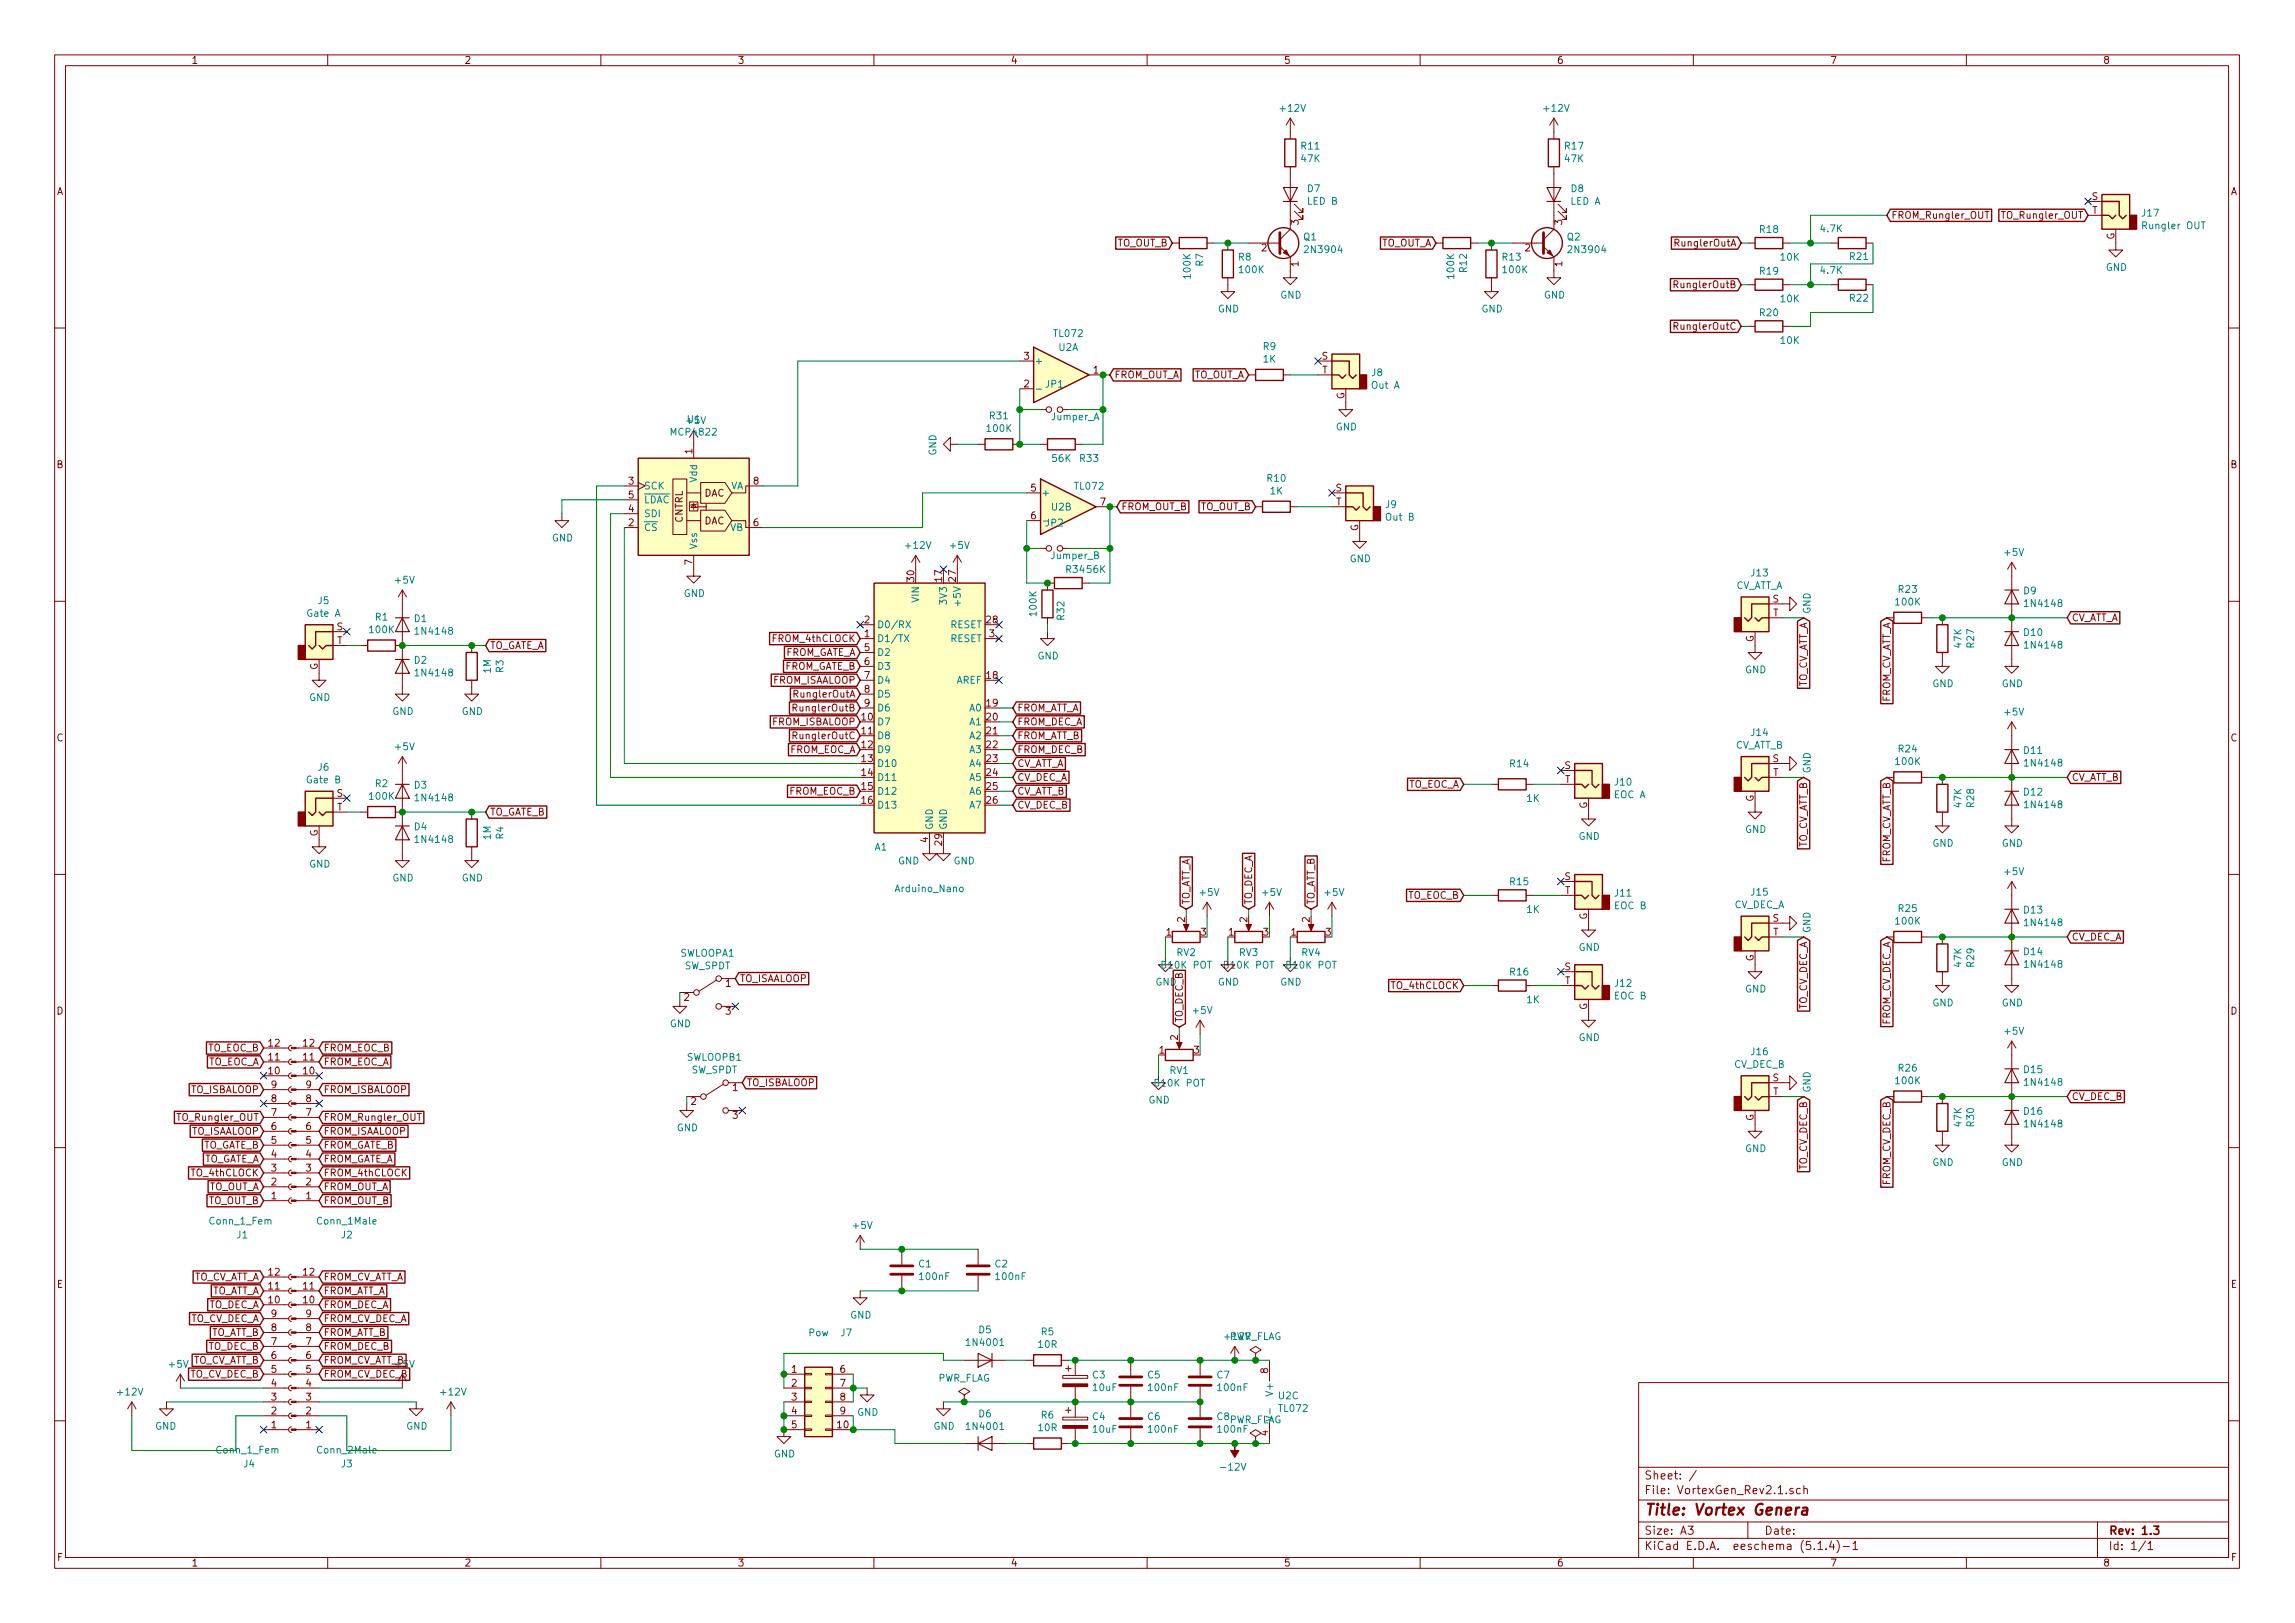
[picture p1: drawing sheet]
<svg xmlns="http://www.w3.org/2000/svg" width="420mm" height="297mm" viewBox="0 0 420 297" stroke-linecap="round" stroke-linejoin="round" font-family="sans-serif">
<defs><g id="words">
<text font-size="2.8" fill="#840000" x="301" y="277.3">Title: Vortex Genera</text>
<g font-size="2.1" fill="#840000">
<text x="301" y="273.5">File: VortexGen_Rev2.1.sch</text>
<text x="301" y="270.8">Sheet: /</text>
<text x="301" y="280.9">Size: A3</text>
<text x="323" y="280.9">Date:</text>
<text x="386" y="280.9">Rev: 1.3</text>
<text x="301" y="283.7">KiCad E.D.A. eeschema (5.1.4)-1</text>
<text x="386" y="283.7">Id: 1/1</text>
</g>
<g font-size="1.8" fill="#840000">
<text x="35" y="11.7">1</text>
<text x="85" y="11.7">2</text>
<text x="135" y="11.7">3</text>
<text x="185" y="11.7">4</text>
<text x="235" y="11.7">5</text>
<text x="285" y="11.7">6</text>
<text x="335" y="11.7">7</text>
<text x="385" y="11.7">8</text>
<text x="10.4" y="35.7">A</text>
<text x="408.4" y="35.7">A</text>
<text x="237.7" y="41.2" transform="rotate(-90 237.7 41.2)">3</text>
<text x="286" y="41.2" transform="rotate(-90 286 41.2)">3</text>
<text x="346.2" y="40">FROM_Rungler_OUT</text>
<text x="366.6" y="40">TO_Rungler_OUT</text>
<text x="383" y="36.6">S</text>
<text x="383" y="39.2">T</text>
<text x="204.4" y="45.1">TO_OUT_B</text>
<text x="231" y="46">2</text>
<text x="252.7" y="45.1">TO_OUT_A</text>
<text x="279.2" y="46">2</text>
<text x="307" y="45.1">RunglerOutA</text>
<text x="387.1" y="43.9" transform="rotate(-90 387.1 43.9)">G</text>
<text x="237.7" y="48.8" transform="rotate(-90 237.7 48.8)">1</text>
<text x="286" y="48.8" transform="rotate(-90 286 48.8)">1</text>
<text x="307" y="52.7">RunglerOutB</text>
<text x="187.5" y="65.8">3</text>
<text x="242" y="65.8">S</text>
<text x="307" y="60.4">RunglerOutC</text>
<text x="187.5" y="70.9">2</text>
<text x="200.2" y="68.4">1</text>
<text x="204" y="69.3">FROM_OUT_A</text>
<text x="218.4" y="69.3">TO_OUT_A</text>
<text x="242" y="68.4">T</text>
<text x="246.1" y="73.1" transform="rotate(-90 246.1 73.1)">G</text>
<text x="126.7" y="83.1" transform="rotate(-90 126.7 83.1)">1</text>
<text x="10.4" y="85.7">B</text>
<text x="115.1" y="88.7">3</text>
<text x="137.9" y="88.7">8</text>
<text x="188.7" y="90">5</text>
<text x="244.5" y="90">S</text>
<text x="408.4" y="85.7">B</text>
<text x="115.1" y="93.8">4</text>
<text x="115.1" y="91.2">5</text>
<text x="125" y="95.7" transform="rotate(-90 125 95.7)">CNTRL</text>
<text x="128.9" y="96">DAC</text>
<text x="128.9" y="90.9">DAC</text>
<text x="188.7" y="95">6</text>
<text x="201.4" y="92.5">7</text>
<text x="205.3" y="93.4">FROM_OUT_B</text>
<text x="219.7" y="93.4">TO_OUT_B</text>
<text x="244.6" y="92.5">T</text>
<text x="115.1" y="96.3">2</text>
<text x="137.9" y="96.3">6</text>
<text x="248.7" y="97.2" transform="rotate(-90 248.7 97.2)">G</text>
<text x="126.7" y="103.4" transform="rotate(-90 126.7 103.4)">7</text>
<text x="167.4" y="106.4" transform="rotate(-90 167.4 106.4)">30</text>
<text x="172.5" y="106.4" transform="rotate(-90 172.5 106.4)">17</text>
<text x="175" y="106.4" transform="rotate(-90 175 106.4)">27</text>
<text x="324.5" y="110.3">S</text>
<text x="324.6" y="112.8">T</text>
<text x="379.2" y="113.7">CV_ATT_A</text>
<text x="61.6" y="115.4">S</text>
<text x="61.7" y="117.9">T</text>
<text x="89.7" y="118.8">TO_GATE_A</text>
<text x="141.6" y="117.5">FROM_4thCLOCK</text>
<text x="158.3" y="116.6">1</text>
<text x="158.3" y="114.1">2</text>
<text x="158.3" y="119.2">5</text>
<text x="180.6" y="114.1">28</text>
<text x="181.1" y="116.6">3</text>
<text x="321.1" y="117.6" transform="rotate(-90 321.1 117.6)">G</text>
<text x="58.2" y="122.6" transform="rotate(-90 58.2 122.6)">G</text>
<text x="141.3" y="125.1">FROM_ISAALOOP</text>
<text x="143.3" y="120.1">FROM_GATE_A</text>
<text x="143.3" y="122.6">FROM_GATE_B</text>
<text x="158.3" y="121.7">6</text>
<text x="158.3" y="124.2">7</text>
<text x="180.6" y="124.2">18</text>
<text x="145.7" y="127.7">RunglerOutA</text>
<text x="145.7" y="130.2">RunglerOutB</text>
<text x="157.8" y="131.9">10</text>
<text x="158.3" y="126.8">8</text>
<text x="158.3" y="129.3">9</text>
<text x="180.6" y="129.3">19</text>
<text x="180.6" y="131.9">20</text>
<text x="186.2" y="130.2">FROM_ATT_A</text>
<text x="330.8" y="126.4" transform="rotate(-90 330.8 126.4)">TO_CV_ATT_A</text>
<text x="346.1" y="129.2" transform="rotate(-90 346.1 129.2)">FROM_CV_ATT_A</text>
<text x="10.4" y="135.7">C</text>
<text x="141.3" y="132.8">FROM_ISBALOOP</text>
<text x="144.4" y="137.8">FROM_EOC_A</text>
<text x="145.7" y="135.3">RunglerOutC</text>
<text x="157.8" y="134.4">11</text>
<text x="157.8" y="136.9">12</text>
<text x="180.6" y="134.4">21</text>
<text x="180.6" y="136.9">22</text>
<text x="186.2" y="135.3">FROM_ATT_B</text>
<text x="186.2" y="132.8">FROM_DEC_A</text>
<text x="186.2" y="137.8">FROM_DEC_B</text>
<text x="408.4" y="135.7">C</text>
<text x="157.8" y="139.5">13</text>
<text x="157.8" y="142">14</text>
<text x="180.6" y="139.5">23</text>
<text x="180.6" y="142">24</text>
<text x="186.2" y="140.4">CV_ATT_A</text>
<text x="186.2" y="142.9">CV_DEC_A</text>
<text x="286.4" y="140.8">S</text>
<text x="286.5" y="143.3">T</text>
<text x="324.5" y="139.5">S</text>
<text x="324.6" y="142">T</text>
<text x="379.2" y="142.9">CV_ATT_B</text>
<text x="61.6" y="145.8">S</text>
<text x="61.7" y="148.4">T</text>
<text x="89.7" y="149.3">TO_GATE_B</text>
<text x="144.4" y="145.5">FROM_EOC_B</text>
<text x="157.8" y="144.6">15</text>
<text x="157.8" y="147.1">16</text>
<text x="180.6" y="144.6">25</text>
<text x="180.6" y="147.1">26</text>
<text x="186.2" y="145.5">CV_ATT_B</text>
<text x="186.2" y="148">CV_DEC_B</text>
<text x="257.7" y="144.2">TO_EOC_A</text>
<text x="290.6" y="148" transform="rotate(-90 290.6 148)">G</text>
<text x="321.1" y="146.8" transform="rotate(-90 321.1 146.8)">G</text>
<text x="58.2" y="153.1" transform="rotate(-90 58.2 153.1)">G</text>
<text x="169.9" y="154.2" transform="rotate(-90 169.9 154.2)">4</text>
<text x="172.5" y="154.7" transform="rotate(-90 172.5 154.7)">29</text>
<text x="330.8" y="155.6" transform="rotate(-90 330.8 155.6)">TO_CV_ATT_B</text>
<text x="286.4" y="161.1">S</text>
<text x="346.1" y="158.4" transform="rotate(-90 346.1 158.4)">FROM_CV_ATT_B</text>
<text x="217.8" y="165.6" transform="rotate(-90 217.8 165.6)">TO_ATT_A</text>
<text x="229.2" y="165.6" transform="rotate(-90 229.2 165.6)">TO_DEC_A</text>
<text x="240.7" y="165.6" transform="rotate(-90 240.7 165.6)">TO_ATT_B</text>
<text x="257.7" y="164.5">TO_EOC_B</text>
<text x="286.5" y="163.6">T</text>
<text x="213.5" y="171.2">1</text>
<text x="216.9" y="168.8" transform="rotate(-90 216.9 168.8)">2</text>
<text x="219.9" y="171.2">3</text>
<text x="224.9" y="171.2">1</text>
<text x="228.3" y="168.8" transform="rotate(-90 228.3 168.8)">2</text>
<text x="231.3" y="171.2">3</text>
<text x="236.4" y="171.2">1</text>
<text x="239.8" y="168.8" transform="rotate(-90 239.8 168.8)">2</text>
<text x="242.7" y="171.2">3</text>
<text x="290.6" y="168.4" transform="rotate(-90 290.6 168.4)">G</text>
<text x="324.5" y="168.7">S</text>
<text x="324.6" y="171.2">T</text>
<text x="379.2" y="172.1">CV_DEC_A</text>
<text x="135.4" y="179.7">TO_ISAALOOP</text>
<text x="286.4" y="177.6">S</text>
<text x="321.1" y="176" transform="rotate(-90 321.1 176)">G</text>
<text x="10.4" y="185.7">D</text>
<text x="125.2" y="183.2">2</text>
<text x="132.9" y="180.6">1</text>
<text x="132.9" y="185.7">3</text>
<text x="254.8" y="181">TO_4thCLOCK</text>
<text x="286.5" y="180.1">T</text>
<text x="290.6" y="184.9" transform="rotate(-90 290.6 184.9)">G</text>
<text x="330.8" y="185.2" transform="rotate(-90 330.8 185.2)">TO_CV_DEC_A</text>
<text x="408.4" y="185.7">D</text>
<text x="49.2" y="191.6">12</text>
<text x="55.5" y="191.6">12</text>
<text x="215.6" y="190.4" transform="rotate(-90 215.6 190.4)">2</text>
<text x="216.5" y="187.2" transform="rotate(-90 216.5 187.2)">TO_DEC_B</text>
<text x="346.1" y="187.9" transform="rotate(-90 346.1 187.9)">FROM_CV_DEC_A</text>
<text x="37.9" y="195">TO_EOC_A</text>
<text x="37.9" y="192.4">TO_EOC_B</text>
<text x="49.2" y="196.6">10</text>
<text x="49.2" y="194.1">11</text>
<text x="55.5" y="196.6">10</text>
<text x="55.5" y="194.1">11</text>
<text x="59.2" y="192.4">FROM_EOC_B</text>
<text x="59.2" y="195">FROM_EOC_A</text>
<text x="212.2" y="192.8">1</text>
<text x="218.6" y="192.8">3</text>
<text x="324.5" y="197.9">S</text>
<text x="34.8" y="200.1">TO_ISBALOOP</text>
<text x="49.7" y="201.7">8</text>
<text x="49.7" y="199.2">9</text>
<text x="56" y="201.7">8</text>
<text x="56" y="199.2">9</text>
<text x="59.2" y="200.1">FROM_ISBALOOP</text>
<text x="126.5" y="202.2">2</text>
<text x="134.1" y="199.7">1</text>
<text x="136.7" y="198.8">TO_ISBALOOP</text>
<text x="324.6" y="200.4">T</text>
<text x="379.2" y="201.3">CV_DEC_B</text>
<text x="32.6" y="205.1">TO_Rungler_OUT</text>
<text x="34.8" y="207.7">TO_ISAALOOP</text>
<text x="49.7" y="209.3">5</text>
<text x="49.7" y="206.8">6</text>
<text x="49.7" y="204.3">7</text>
<text x="56" y="209.3">5</text>
<text x="56" y="206.8">6</text>
<text x="56" y="204.3">7</text>
<text x="59.2" y="207.7">FROM_ISAALOOP</text>
<text x="59.2" y="205.1">FROM_Rungler_OUT</text>
<text x="134.1" y="204.8">3</text>
<text x="321.1" y="205.2" transform="rotate(-90 321.1 205.2)">G</text>
<text x="35.1" y="215.3">TO_4thCLOCK</text>
<text x="36.9" y="210.2">TO_GATE_B</text>
<text x="36.9" y="212.8">TO_GATE_A</text>
<text x="49.7" y="214.4">3</text>
<text x="49.7" y="211.9">4</text>
<text x="56" y="214.4">3</text>
<text x="56" y="211.9">4</text>
<text x="59.2" y="212.8">FROM_GATE_A</text>
<text x="59.2" y="210.2">FROM_GATE_B</text>
<text x="59.2" y="215.3">FROM_4thCLOCK</text>
<text x="330.8" y="214.4" transform="rotate(-90 330.8 214.4)">TO_CV_DEC_B</text>
<text x="38" y="217.8">TO_OUT_A</text>
<text x="38" y="220.4">TO_OUT_B</text>
<text x="49.7" y="219.5">1</text>
<text x="49.7" y="217">2</text>
<text x="56" y="219.5">1</text>
<text x="56" y="217">2</text>
<text x="59.2" y="220.4">FROM_OUT_B</text>
<text x="59.2" y="217.8">FROM_OUT_A</text>
<text x="346.1" y="217.1" transform="rotate(-90 346.1 217.1)">FROM_CV_DEC_B</text>
<text x="49.2" y="233.5">12</text>
<text x="55.5" y="233.5">12</text>
<text x="10.4" y="235.7">E</text>
<text x="34.9" y="234.4">TO_CV_ATT_A</text>
<text x="38" y="239.4">TO_DEC_A</text>
<text x="38.3" y="236.9">TO_ATT_A</text>
<text x="49.2" y="238.5">10</text>
<text x="49.2" y="236">11</text>
<text x="55.5" y="238.5">10</text>
<text x="55.5" y="236">11</text>
<text x="59.2" y="236.9">FROM_ATT_A</text>
<text x="59.2" y="239.4">FROM_DEC_A</text>
<text x="59.2" y="234.4">FROM_CV_ATT_A</text>
<text x="408.4" y="235.7">E</text>
<text x="34.6" y="242">TO_CV_DEC_A</text>
<text x="38.3" y="244.5">TO_ATT_B</text>
<text x="49.7" y="243.6">8</text>
<text x="49.7" y="241.1">9</text>
<text x="56" y="243.6">8</text>
<text x="56" y="241.1">9</text>
<text x="59.2" y="242">FROM_CV_DEC_A</text>
<text x="59.2" y="244.5">FROM_ATT_B</text>
<text x="34.9" y="249.6">TO_CV_ATT_B</text>
<text x="38" y="247.1">TO_DEC_B</text>
<text x="49.7" y="251.2">5</text>
<text x="49.7" y="248.7">6</text>
<text x="49.7" y="246.2">7</text>
<text x="56" y="251.2">5</text>
<text x="56" y="248.7">6</text>
<text x="56" y="246.2">7</text>
<text x="59.2" y="249.6">FROM_CV_ATT_B</text>
<text x="59.2" y="247.1">FROM_DEC_B</text>
<text x="144.9" y="251.2">1</text>
<text x="153.8" y="251.2">6</text>
<text x="232.2" y="251.3" transform="rotate(-90 232.2 251.3)">8</text>
<text x="34.6" y="252.1">TO_CV_DEC_B</text>
<text x="49.7" y="256.3">3</text>
<text x="49.7" y="253.8">4</text>
<text x="56" y="256.3">3</text>
<text x="56" y="253.8">4</text>
<text x="59.2" y="252.1">FROM_CV_DEC_B</text>
<text x="144.9" y="253.8">2</text>
<text x="144.9" y="256.3">3</text>
<text x="153.8" y="253.8">7</text>
<text x="153.8" y="256.3">8</text>
<text x="49.7" y="261.4">1</text>
<text x="49.7" y="258.9">2</text>
<text x="56" y="261.4">1</text>
<text x="56" y="258.9">2</text>
<text x="144.9" y="258.9">4</text>
<text x="144.9" y="261.4">5</text>
<text x="153.3" y="261.4">10</text>
<text x="153.8" y="258.9">9</text>
<text x="232.2" y="262.8" transform="rotate(-90 232.2 262.8)">4</text>
<text x="10.5" y="285.7">F</text>
<text x="35" y="286.7">1</text>
<text x="85" y="286.7">2</text>
<text x="135" y="286.7">3</text>
<text x="185" y="286.7">4</text>
<text x="235" y="286.7">5</text>
<text x="285" y="286.7">6</text>
<text x="335" y="286.7">7</text>
<text x="385" y="286.7">8</text>
<text x="408.5" y="285.7">F</text>
</g>
<g font-size="1.8" fill="#008484">
<text x="234.5" y="20.5">+12V</text>
<text x="282.8" y="20.5">+12V</text>
<text x="238.3" y="27.4">R11</text>
<text x="238.3" y="29.7">47K</text>
<text x="286.5" y="27.4">R17</text>
<text x="286.5" y="29.7">47K</text>
<text x="239.4" y="35.2">D7</text>
<text x="287.7" y="35.2">D8</text>
<text x="239.5" y="37.5">LED B</text>
<text x="287.6" y="37.5">LED A</text>
<text x="392.2" y="39.6">J17</text>
<text x="392.5" y="41.9">Rungler OUT</text>
<text x="226.8" y="47.7">R8</text>
<text x="238.7" y="44">Q1</text>
<text x="239.2" y="46.3">2N3904</text>
<text x="275.1" y="47.7">R13</text>
<text x="286.9" y="44">Q2</text>
<text x="287.4" y="46.3">2N3904</text>
<text x="322.2" y="42.6">R18</text>
<text x="326" y="47.7">10K</text>
<text x="333.4" y="42.5">4.7K</text>
<text x="338.7" y="47.6">R21</text>
<text x="218" y="50.9" transform="rotate(-90 218 50.9)">100K</text>
<text x="220.3" y="48.7" transform="rotate(-90 220.3 48.7)">R7</text>
<text x="227" y="50">100K</text>
<text x="266.2" y="50.9" transform="rotate(-90 266.2 50.9)">100K</text>
<text x="268.6" y="49.8" transform="rotate(-90 268.6 49.8)">R12</text>
<text x="275.2" y="50">100K</text>
<text x="322.2" y="50.3">R19</text>
<text x="333.4" y="50.1">4.7K</text>
<text x="385.5" y="49.6">GND</text>
<text x="223" y="57.2">GND</text>
<text x="234.4" y="54.6">GND</text>
<text x="271.2" y="57.2">GND</text>
<text x="282.7" y="54.6">GND</text>
<text x="322.2" y="57.9">R20</text>
<text x="326" y="55.3">10K</text>
<text x="338.7" y="55.2">R22</text>
<text x="193" y="61.7">TL072</text>
<text x="193.8" y="64.2">U2A</text>
<text x="231.3" y="64">R9</text>
<text x="326" y="63">10K</text>
<text x="189.4" y="66.7">+</text>
<text x="191.5" y="71">JP1</text>
<text x="231.3" y="66.4">1K</text>
<text x="251.2" y="68.8">J8</text>
<text x="251.2" y="71.2">Out A</text>
<text x="125.9" y="77.4">U1</text>
<text x="181.3" y="76.7">R31</text>
<text x="192.5" y="76.9">Jumper_A</text>
<text x="123.1" y="79.7">MCP4822</text>
<text x="171.4" y="83.4" transform="rotate(-90 171.4 83.4)">GND</text>
<text x="180.8" y="79.1">100K</text>
<text x="244.6" y="78.8">GND</text>
<text x="117.9" y="89.6">SCK</text>
<text x="127.6" y="88.2" transform="rotate(-90 127.6 88.2)">Vdd</text>
<text x="133.7" y="89.6">VA</text>
<text x="192.7" y="84.5">56K</text>
<text x="196.8" y="89.6">TL072</text>
<text x="197.8" y="84.5">R33</text>
<text x="232.1" y="88.2">R10</text>
<text x="117.9" y="94.7">SDI</text>
<text x="117.9" y="92.1">LDAC</text>
<text x="190.6" y="90.8">+</text>
<text x="190.6" y="95.9">-JP2</text>
<text x="192.6" y="93.4">U2B</text>
<text x="232.6" y="90.5">1K</text>
<text x="253.7" y="93">J9</text>
<text x="253.9" y="95.3">Out B</text>
<text x="101" y="99.1">GND</text>
<text x="117.9" y="97.2">CS</text>
<text x="127.6" y="100.6" transform="rotate(-90 127.6 100.6)">Vss</text>
<text x="133.7" y="97.2">VB</text>
<text x="165.9" y="100.5">+12V</text>
<text x="174" y="100.5">+5V</text>
<text x="367.1" y="101.7">+5V</text>
<text x="72.4" y="106.8">+5V</text>
<text x="192.5" y="102.3">Jumper_B</text>
<text x="195.2" y="104.9">R34</text>
<text x="199" y="104.9">56K</text>
<text x="247.1" y="102.9">GND</text>
<text x="317.6" y="107.8">CV_ATT_A</text>
<text x="320.6" y="105.5">J13</text>
<text x="56.4" y="112.9">Gate A</text>
<text x="58.3" y="110.6">J5</text>
<text x="68.7" y="113.6">R1</text>
<text x="75.9" y="113.9">D1</text>
<text x="125.2" y="109.3">GND</text>
<text x="168.3" y="110.2" transform="rotate(-90 168.3 110.2)">VIN</text>
<text x="173.4" y="110.4" transform="rotate(-90 173.4 110.4)">3V3</text>
<text x="175.9" y="110.4" transform="rotate(-90 175.9 110.4)">+5V</text>
<text x="189.8" y="112.6" transform="rotate(-90 189.8 112.6)">100K</text>
<text x="194.9" y="113.4" transform="rotate(-90 194.9 113.4)">R32</text>
<text x="331.5" y="112.4" transform="rotate(-90 331.5 112.4)">GND</text>
<text x="347.1" y="110.8">100K</text>
<text x="347.6" y="108.5">R23</text>
<text x="370.5" y="108.8">D9</text>
<text x="371" y="111.1">1N4148</text>
<text x="67.7" y="115.9">100K</text>
<text x="76.3" y="116.2">1N4148</text>
<text x="160.5" y="117.5">D1/TX</text>
<text x="160.5" y="115">D0/RX</text>
<text x="173.9" y="115">RESET</text>
<text x="173.9" y="117.5">RESET</text>
<text x="359.1" y="118.5" transform="rotate(-90 359.1 118.5)">47K</text>
<text x="361.4" y="118.5" transform="rotate(-90 361.4 118.5)">R27</text>
<text x="370.6" y="116.4">D10</text>
<text x="371" y="118.7">1N4148</text>
<text x="75.9" y="121.5">D2</text>
<text x="76.3" y="123.8">1N4148</text>
<text x="89.9" y="123.2" transform="rotate(-90 89.9 123.2)">1M</text>
<text x="92.2" y="123.1" transform="rotate(-90 92.2 123.1)">R3</text>
<text x="160.5" y="120.1">D2</text>
<text x="160.5" y="122.6">D3</text>
<text x="160.5" y="125.1">D4</text>
<text x="175" y="125.1">AREF</text>
<text x="189.9" y="120.7">GND</text>
<text x="319.5" y="123.2">GND</text>
<text x="353.8" y="125.8">GND</text>
<text x="366.5" y="125.8">GND</text>
<text x="56.6" y="128.3">GND</text>
<text x="71.8" y="130.8">GND</text>
<text x="84.5" y="130.8">GND</text>
<text x="160.5" y="127.7">D5</text>
<text x="160.5" y="130.2">D6</text>
<text x="177.6" y="130.2">A0</text>
<text x="367.1" y="130.9">+5V</text>
<text x="72.4" y="137.3">+5V</text>
<text x="160.5" y="132.8">D7</text>
<text x="160.5" y="135.3">D8</text>
<text x="160.5" y="137.8">D9</text>
<text x="177.6" y="132.8">A1</text>
<text x="177.6" y="135.3">A2</text>
<text x="177.6" y="137.8">A3</text>
<text x="317.6" y="137">CV_ATT_B</text>
<text x="320.6" y="134.7">J14</text>
<text x="347.6" y="137.7">R24</text>
<text x="370.6" y="138">D11</text>
<text x="56.4" y="143.4">Gate B</text>
<text x="58.3" y="141.1">J6</text>
<text x="160.5" y="140.4">D10</text>
<text x="160.5" y="142.9">D11</text>
<text x="177.6" y="140.4">A4</text>
<text x="177.6" y="142.9">A5</text>
<text x="276.5" y="140.4">R14</text>
<text x="295.7" y="143.8">J10</text>
<text x="331.5" y="141.6" transform="rotate(-90 331.5 141.6)">GND</text>
<text x="347.1" y="140">100K</text>
<text x="371" y="140.3">1N4148</text>
<text x="67.7" y="146.4">100K</text>
<text x="68.7" y="144.1">R2</text>
<text x="75.9" y="144.3">D3</text>
<text x="76.3" y="146.6">1N4148</text>
<text x="160.5" y="145.5">D12</text>
<text x="160.5" y="148">D13</text>
<text x="177.6" y="145.5">A6</text>
<text x="177.6" y="148">A7</text>
<text x="279.6" y="146.8">1K</text>
<text x="295.6" y="146.1">EOC A</text>
<text x="359.1" y="147.7" transform="rotate(-90 359.1 147.7)">47K</text>
<text x="361.4" y="147.7" transform="rotate(-90 361.4 147.7)">R28</text>
<text x="370.6" y="145.6">D12</text>
<text x="371" y="147.9">1N4148</text>
<text x="75.9" y="152">D4</text>
<text x="76.3" y="154.3">1N4148</text>
<text x="89.9" y="153.7" transform="rotate(-90 89.9 153.7)">1M</text>
<text x="92.2" y="153.6" transform="rotate(-90 92.2 153.6)">R4</text>
<text x="160.2" y="155.7">A1</text>
<text x="170.8" y="151.9" transform="rotate(-90 170.8 151.9)">GND</text>
<text x="173.4" y="151.9" transform="rotate(-90 173.4 151.9)">GND</text>
<text x="289" y="153.7">GND</text>
<text x="319.5" y="152.4">GND</text>
<text x="353.8" y="155">GND</text>
<text x="366.5" y="155">GND</text>
<text x="56.6" y="158.8">GND</text>
<text x="71.8" y="161.3">GND</text>
<text x="84.5" y="161.3">GND</text>
<text x="164.4" y="158.2">GND</text>
<text x="174.6" y="158.2">GND</text>
<text x="367.1" y="160.2">+5V</text>
<text x="164.1" y="163.3">Arduino_Nano</text>
<text x="219.8" y="164">+5V</text>
<text x="231.2" y="164">+5V</text>
<text x="242.6" y="164">+5V</text>
<text x="276.5" y="162">R15</text>
<text x="279.6" y="167.1">1K</text>
<text x="295.7" y="164.1">J11</text>
<text x="295.7" y="166.4">EOC B</text>
<text x="317.4" y="166.2">CV_DEC_A</text>
<text x="320.6" y="163.9">J15</text>
<text x="347.6" y="166.9">R25</text>
<text x="370.6" y="167.2">D13</text>
<text x="331.5" y="170.8" transform="rotate(-90 331.5 170.8)">GND</text>
<text x="347.1" y="169.2">100K</text>
<text x="371" y="169.5">1N4148</text>
<text x="124.5" y="175.1">SWLOOPA1</text>
<text x="125.3" y="177.4">SW_SPDT</text>
<text x="212.9" y="177.3">B10K POT</text>
<text x="215.5" y="175">RV2</text>
<text x="224.3" y="177.3">B10K POT</text>
<text x="226.9" y="175">RV3</text>
<text x="235.7" y="177.3">B10K POT</text>
<text x="238.3" y="175">RV4</text>
<text x="276.5" y="178.5">R16</text>
<text x="289" y="174">GND</text>
<text x="359.1" y="176.9" transform="rotate(-90 359.1 176.9)">47K</text>
<text x="361.4" y="176.9" transform="rotate(-90 361.4 176.9)">R29</text>
<text x="370.6" y="174.8">D14</text>
<text x="371" y="177.1">1N4148</text>
<text x="211.5" y="180.4">GND</text>
<text x="218.5" y="185.6">+5V</text>
<text x="223" y="180.4">GND</text>
<text x="234.4" y="180.4">GND</text>
<text x="279.6" y="183.6">1K</text>
<text x="295.7" y="180.6">J12</text>
<text x="295.7" y="182.9">EOC B</text>
<text x="319.5" y="181.6">GND</text>
<text x="353.8" y="184.2">GND</text>
<text x="366.5" y="184.2">GND</text>
<text x="122.6" y="188">GND</text>
<text x="289" y="190.5">GND</text>
<text x="367.1" y="189.4">+5V</text>
<text x="125.8" y="194.1">SWLOOPB1</text>
<text x="126.5" y="196.5">SW_SPDT</text>
<text x="214.2" y="196.6">RV1</text>
<text x="317.4" y="195.4">CV_DEC_B</text>
<text x="320.6" y="193.1">J16</text>
<text x="347.6" y="196.1">R26</text>
<text x="370.6" y="196.4">D15</text>
<text x="210.3" y="202">GND</text>
<text x="211.6" y="198.9">B10K POT</text>
<text x="331.5" y="200" transform="rotate(-90 331.5 200)">GND</text>
<text x="347.1" y="198.4">100K</text>
<text x="371" y="198.7">1N4148</text>
<text x="123.9" y="207">GND</text>
<text x="359.1" y="206.1" transform="rotate(-90 359.1 206.1)">47K</text>
<text x="361.4" y="206.1" transform="rotate(-90 361.4 206.1)">R30</text>
<text x="370.6" y="204">D16</text>
<text x="371" y="206.3">1N4148</text>
<text x="319.5" y="210.9">GND</text>
<text x="353.8" y="213.4">GND</text>
<text x="366.5" y="213.4">GND</text>
<text x="38.5" y="224.1">Conn_1_Fem</text>
<text x="43.4" y="226.7">J1</text>
<text x="58.3" y="224.1">Conn_1Male</text>
<text x="62.5" y="226.7">J2</text>
<text x="156.3" y="224.9">+5V</text>
<text x="168.2" y="232">C1</text>
<text x="182.2" y="232">C2</text>
<text x="168.5" y="234.3">100nF</text>
<text x="182.4" y="234.3">100nF</text>
<text x="148.1" y="244.6">Pow</text>
<text x="154" y="244.6">J7</text>
<text x="155.7" y="241.3">GND</text>
<text x="179.2" y="244">D5</text>
<text x="190.7" y="244.4">R5</text>
<text x="224.4" y="245.2">+12V</text>
<text x="224.9" y="245.2">PWR_FLAG</text>
<text x="31" y="250.3">+5V</text>
<text x="72.4" y="250.3">+5V</text>
<text x="177.2" y="246.3">1N4001</text>
<text x="190.1" y="246.7">10R</text>
<text x="21.7" y="255.4">+12V</text>
<text x="80.8" y="255.4">+12V</text>
<text x="171.6" y="252.9">PWR_FLAG</text>
<text x="200.1" y="252.3">C3</text>
<text x="200.2" y="254.6">10uF</text>
<text x="210.1" y="252.3">C5</text>
<text x="210.4" y="254.6">100nF</text>
<text x="222.8" y="252.3">C7</text>
<text x="223.1" y="254.6">100nF</text>
<text x="233" y="255.1" transform="rotate(-90 233 255.1)">V+</text>
<text x="234.1" y="256.1">U2C</text>
<text x="28.4" y="261.7">GND</text>
<text x="74.4" y="261.7">GND</text>
<text x="156.9" y="259.1">GND</text>
<text x="170.9" y="261.7">GND</text>
<text x="177.2" y="261.7">1N4001</text>
<text x="179.2" y="259.4">D6</text>
<text x="190.1" y="261.9">10R</text>
<text x="190.7" y="259.6">R6</text>
<text x="200.1" y="259.9">C4</text>
<text x="200.2" y="262.2">10uF</text>
<text x="210.1" y="259.9">C6</text>
<text x="210.4" y="262.2">100nF</text>
<text x="222.8" y="259.9">C8</text>
<text x="223.1" y="262.2">100nF</text>
<text x="224.9" y="260.5">PWR_FLAG</text>
<text x="233" y="260.3" transform="rotate(-90 233 260.3)">V-</text>
<text x="234.2" y="258.4">TL072</text>
<text x="39.8" y="266">Conn_1_Fem</text>
<text x="44.7" y="268.6">J4</text>
<text x="58.3" y="266">Conn_2Male</text>
<text x="62.5" y="268.6">J3</text>
<text x="141.7" y="266.7">GND</text>
<text x="223.8" y="269.1">-12V</text>
</g>
</g></defs>
<g fill="none" stroke="#840000" stroke-width=".18">
<path d="M10 10h400v277h-400zM12 12h396v273.1h-396zM60 10v2M110 10v2M160 10v2M210 10v2M260 10v2M310 10v2M360 10v2M236.2 30.5v11.4l-1.9 2M236.2 21.6v3.8M236.2 21.6l-.7 1.3"/>
<path d="M236.2 21.6l.8 1.3M237 38.6l1.5 1.6v-.8v.8h-.8M237 37.4l1.5 1.5v-.8v.8h-.8M284.5 21.6v3.8M284.5 30.5v11.4l-1.9 2M284.5 21.6l-.8 1.3M284.5 21.6l.7 1.3M285.2 38.6l1.6 1.6v-.8v.8h-.8M285.2 37.4l1.6 1.5v-.8v.8h-.8M363.4 38.7h.7M382.3 36.9h2.5M382.3 39.4h2.5"/>
<path d="M214.6 44.5h1.3M221 44.5h1.2M224.8 50.8v2.6h1.3l-1.3 1.2-1.3-1.2h1.3M224.8 44.5v1.3M228.6 44.5h5.7M234.3 45.1l1.9 1.9v3.8h1.3l-1.3 1.3-1.3-1.3h1.3M262.9 44.5h1.3M269.2 44.5h1.3M273 50.8v2.6h1.3l-1.3 1.2-1.2-1.2h1.2M273 44.5v1.3M276.9 44.5h5.7M282.6 45.1l1.9 1.9v3.8h1.2l-1.2 1.3-1.3-1.3h1.3"/>
<path d="M306.5 59.7l.6-.1v-.5l-.6-.1v1.3M306.5 52.1l.6-.1v-.5l-.6-.1v1.3M320 59.7h1.3M320 52.1h1.3M320 44.5h1.3M326.4 59.7h1.3M326.4 52.1h1.3M326.4 44.5h1.3M335.3 52.1h1.2M335.3 44.5h1.2M341.6 52.1h1.3M341.6 44.5h1.3"/>
<path d="M387.3 41.9v3.9h1.3l-1.3 1.2-1.2-1.2h1.2M10 60h2M127 78.8v5.1M186.7 66.1h2.5M186.7 71.2h2.5M190.5 75h1M194.6 75h1M199.4 68.6h2.5M228.6 68.6h1.3M234.9 68.6h1.3M241.3 66.1h2.5M241.3 68.6h2.5"/>
<path d="M246.4 71.2v3.8h1.2l-1.2 1.2-1.3-1.2h1.3M408 60h2M102.9 94v1.3h1.2l-1.2 1.3-1.3-1.3h1.3M114.3 96.6h2.5M114.3 88.9h2.5M114.3 94h2.5M114.3 91.5h2.5M116.8 88.3l1.3 .6-1.3 .7M123.2 87.7h2.5v10.1h-2.5zM125.7 90.2h2.6M125.7 95.3h2.6M126.2 91.9h1.6v1.6h-1.6z"/>
<path d="M127 92.4l.5 .5h-1zM127 92.1v1.2M127.5 92.2l-.1 .2h-.8l-.1 .1M128.3 93.4h4.4l1.3 1.9-1.3 1.9h-4.4zM128.3 88.3h4.4l1.3 1.9-1.3 1.9h-4.4zM129.3 92.2v.5h-1.5M129.3 92.6v.8M134 95.3h2.5v1.3h3.2M139.7 88.9h-3.2v1.3h-2.5M174 81.3v-1.3l-1.3 1.3 1.3 1.3v-1.3h1.3M179.1 81.3h1.2M185.4 81.3h1.3"/>
<path d="M188 90.2h2.5M188 95.3h2.5M190.5 81.3h1.3M196.8 81.3h1.3M200.7 92.7h2.5M229.9 92.7h1.2M236.2 92.7h1.3M243.8 90.2h2.6M243.8 92.7h2.6M248.9 95.3v3.8h1.3l-1.3 1.3-1.3-1.3h1.3M10 110h2M61 118.1h2.5"/>
<path d="M61 115.6h2.5M66 118.1h1.3M72.4 118.1h1.3M73.7 108v19h1.2l-1.2 1.3-1.3-1.3h1.3M73.7 108l-.8 1.3M73.7 108l.7 1.3M86.4 118.1v1.3M127 101.6v3.8h1.3l-1.3 1.3-1.3-1.3h1.3M157.5 116.9h2.5M157.5 114.3h2.5M157.5 119.4h2.5M167.6 101.6l-.7 1.3"/>
<path d="M167.6 101.6v2.6M167.6 101.6l.8 1.3M175.3 101.6l-.8 1.3M175.3 101.6v2.6M175.3 101.6l.7 1.3M180.3 116.9h2.6M190.5 100.4h1M191.8 115.6v1.3h1.2l-1.2 1.2-1.3-1.2h1.3M191.8 113.1v1.2M193 106.7h-1.2v1.3M194.6 100.4h1M198.1 106.7h1.3"/>
<path d="M321.3 115.6v3.8h1.3l-1.3 1.3-1.3-1.3h1.3M323.8 110.5h3.9v-1.2l1.2 1.2-1.2 1.3v-1.3M323.8 113.1h2.6M345.4 113.1h1.3M351.8 113.1h1.3M355.6 119.4v2.6h1.3l-1.3 1.2-1.3-1.2h1.3M355.6 113.1v1.2M368.3 102.9v19.1h1.3l-1.3 1.2-1.3-1.2h1.3M368.3 102.9l-.8 1.3M368.3 102.9l.8 1.3M408 110h2M58.4 120.7v3.8h1.3l-1.3 1.3-1.3-1.3h1.3"/>
<path d="M73.7 138.5v19h1.2l-1.2 1.3-1.3-1.3h1.3M73.7 138.5l-.8 1.2M73.7 138.5l.7 1.2M86.4 124.5v2.5h1.2l-1.2 1.3-1.3-1.3h1.3M145.2 134.6l.6-.1v-.4l-.6-.2v1.3M145.2 129.5l.6-.1v-.4l-.6-.1v1.2M157.5 122h2.5M157.5 124.5h2.5M157.5 127h2.5M157.5 129.6h2.5M323.8 139.7h3.9v-1.2l1.2 1.2-1.2 1.3v-1.3M368.3 132.1v19.1h1.3l-1.3 1.2-1.3-1.2h1.3"/>
<path d="M368.3 132.1l-.8 1.3M368.3 132.1l.8 1.3M58.4 151.2v3.8h1.3l-1.3 1.2-1.3-1.2h1.3M61 148.6h2.5M61 146.1h2.5M66 148.6h1.3M72.4 148.6h1.3M86.4 155v2.5h1.2l-1.2 1.3-1.3-1.3h1.3M86.4 148.6v1.3M170.2 152.4v3.8h1.2l-1.2 1.3-1.3-1.3h1.3M172.7 155v1.2h1.3l-1.3 1.3-1.3-1.3h1.3M273 143.5h1.3"/>
<path d="M279.4 143.5h1.3M285.7 141h2.6M285.7 143.5h2.6M290.8 146.1v3.8h1.3l-1.3 1.3-1.2-1.3h1.2M321.3 144.8v3.8h1.3l-1.3 1.3-1.3-1.3h1.3M323.8 142.3h2.6M345.4 142.3h1.3M351.8 142.3h1.3M355.6 148.6v2.6h1.3l-1.3 1.2-1.3-1.2h1.3M355.6 142.3v1.2M10 160h2M131.2 179.4l-3.2 2"/>
<path d="M132.1 179.1h2.5M213.4 175.3v1.3h1.2l-1.2 1.2-1.3-1.2h1.3M217.2 168.9v1.1M221 165.1l-.8 1.3M221 165.1v2.6M221 165.1l.7 1.3M224.8 175.3v1.3h1.3l-1.3 1.2-1.3-1.2h1.3M228.6 168.9v1.1M232.4 165.1v2.6M232.4 165.1l-.8 1.3M232.4 165.1l.8 1.3M236.2 175.3v1.3h1.3l-1.3 1.2-1.3-1.2h1.3"/>
<path d="M240 168.9v1.1M243.8 165.1l-.7 1.3M243.8 165.1v2.6M243.8 165.1l.8 1.3M273 163.9h1.3M279.4 163.9h1.3M285.7 161.3h2.6M285.7 163.9h2.6M285.7 177.8h2.6M290.8 166.4v3.8h1.3l-1.3 1.3-1.2-1.3h1.2M321.3 174v3.8h1.3l-1.3 1.3-1.3-1.3h1.3M323.8 168.9h3.9v-1.2l1.2 1.2-1.2 1.3v-1.3"/>
<path d="M323.8 171.5h2.6M345.4 171.5h1.3M351.8 171.5h1.3M355.6 177.8v2.6h1.3l-1.3 1.2-1.3-1.2h1.3M355.6 171.5v1.3M368.3 161.3v19.1h1.3l-1.3 1.2-1.3-1.2h1.3M368.3 161.3l-.8 1.3M368.3 161.3l.8 1.3M408 160h2M48.3 191.8h4.5M48.3 194.3h4.5M48.3 196.9h4.5"/>
<path d="M48.3 199.4h4.5M53.3 191.3l-.3 .1-.2 .3 .1 .4 .4 .2M53.3 193.8l-.3 .1-.2 .4 .1 .4 .4 .2M53.3 196.4l-.3 .1-.2 .3 .1 .4 .4 .2M53.3 198.9l-.3 .1-.2 .4 .1 .3 .4 .2M54.2 191.8h4.2M54.2 194.3h4.2M54.2 196.9h4.2M54.2 199.4h4.2M124.5 182.9v1.3h1.2l-1.2 1.3-1.3-1.3h1.3M124.5 181.6h2.5M132.1 184.2h2.5"/>
<path d="M132.5 198.4l-3.2 2M133.3 198.2h2.6M212.1 196.9v1.3h1.3l-1.3 1.2-1.3-1.2h1.3M215.9 190.5v1.1M219.7 186.7l-.8 1.3M219.7 186.7v2.6M219.7 186.7l.8 1.3M273 180.4h1.3M279.4 180.4h1.3M285.7 180.4h2.6M290.8 182.9v3.8h1.3l-1.3 1.3-1.2-1.3h1.2M323.8 198.2h3.9v-1.3l1.2 1.3-1.2 1.2v-1.2"/>
<path d="M368.3 190.5v19.1h1.3l-1.3 1.3-1.3-1.3h1.3M368.3 190.5l-.8 1.3M368.3 190.5l.8 1.3M10 210h2M48.3 202h4.5M48.3 204.5h4.5M48.3 207h4.5M48.3 209.6h4.5M48.3 212.1h4.5M48.3 214.7h4.5M48.3 217.2h4.5M48.3 219.7h4.5"/>
<path d="M53.3 201.5l-.3 .1-.2 .3 .1 .4 .4 .2M53.3 204l-.3 .1-.2 .3 .1 .4 .4 .2M53.3 206.5l-.3 .1-.2 .4 .1 .4 .4 .2M53.3 209.1l-.3 .1-.2 .3 .1 .4 .4 .2M53.3 211.6l-.3 .1-.2 .4 .1 .3 .4 .2M53.3 214.2l-.3 .1-.2 .3 .1 .4 .4 .2M53.3 216.7l-.3 .1-.2 .3 .1 .4 .4 .2M53.3 219.2l-.3 .1-.2 .4 .1 .4 .4 .2M54.2 202h4.2M54.2 204.5h4.2M54.2 207h4.2M54.2 209.6h4.2"/>
<path d="M54.2 212.1h4.2M54.2 214.7h4.2M54.2 217.2h4.2M54.2 219.7h4.2M76.4 203.8h.7M125.7 202v1.2h1.3l-1.3 1.3-1.2-1.3h1.2M125.7 200.7h2.6M133.3 203.2h2.6M321.3 203.2v3.8h1.3l-1.3 1.3-1.3-1.3h1.3M323.8 200.7h2.6M345.4 200.7h1.3M351.8 200.7h1.3"/>
<path d="M355.6 207v2.6h1.3l-1.3 1.3-1.3-1.3h1.3M355.6 200.7v1.3M408 210h2M48.3 233.7h4.5M48.3 236.3h4.5M48.3 238.8h4.5M53.3 233.2l-.3 .1-.2 .3 .1 .4 .4 .2M53.3 235.7l-.3 .2-.2 .3 .1 .4 .4 .2M53.3 238.3l-.3 .1-.2 .3 .1 .4 .4 .2M54.2 233.7h4.2M54.2 236.3h4.2M54.2 238.8h4.2"/>
<path d="M157.5 236.3v1.2h1.2l-1.2 1.3-1.3-1.3h1.3M157.5 226.1l-.8 1.3M157.5 226.1v2.5M157.5 226.1l.7 1.3M165.1 228.6v2.8M165.1 233.5v2.8M179.1 228.6v2.8M179.1 233.5v2.8M24.1 256.6l.8 1.2M24.1 256.6v2.5M24.1 256.6l-.7 1.2M30.5 256.6v1.2h-1.3l1.3 1.3 1.2-1.3h-1.2"/>
<path d="M33 251.5l.8 1.3M33 251.5v2.5M33 251.5l-.7 1.3M48.3 241.3h4.5M48.3 243.9h4.5M48.3 246.4h4.5M48.3 249h4.5M48.3 251.5h4.5M48.3 254h4.5M48.3 256.6h4.5M48.3 259.1h4.5M53.3 240.8l-.3 .1-.2 .4 .1 .3 .4 .2"/>
<path d="M53.3 243.4l-.3 .1-.2 .3 .1 .4 .4 .2M53.3 245.9l-.3 .1-.2 .3 .1 .4 .4 .2M53.3 248.4l-.3 .2-.2 .3 .1 .4 .4 .2M53.3 251l-.3 .1-.2 .3 .1 .4 .4 .2M53.3 253.5l-.3 .1-.2 .4 .1 .3 .4 .2M53.3 256.1l-.3 .1-.2 .3 .1 .4 .4 .2M53.3 258.6l-.3 .1-.2 .3 .1 .4 .4 .2M54.2 241.3h4.2M54.2 243.9h4.2M54.2 246.4h4.2M54.2 249h4.2M54.2 251.5h4.2"/>
<path d="M54.2 254h4.2M54.2 256.6h4.2M54.2 259.1h4.2M73.7 251.5v2.5M76.2 256.6v1.2h1.3l-1.3 1.3-1.3-1.3h1.3M82.5 256.6l-.7 1.2M82.5 256.6v2.5M82.5 256.6l.8 1.2M143.5 251.5h3.8M143.5 254h3.8M143.5 256.6h3.8M143.5 259.1h3.8"/>
<path d="M147.3 259h1.3v.2h-1.3zM147.3 253.9h1.3v.3h-1.3zM147.3 251.4h1.3v.2h-1.3zM147.3 256.4h1.3v.3h-1.3zM151.1 259h1.3v.2h-1.3zM151.1 253.9h1.3v.3h-1.3zM151.1 251.4h1.3v.2h-1.3zM151.1 256.4h1.3v.3h-1.3zM152.4 251.5h3.8M152.4 254h3.8M152.4 256.6h3.8M152.4 259.1h3.8"/>
<path d="M158.7 254v1.3h1.3l-1.3 1.3-1.2-1.3h1.2M172.7 256.6v1.2h1.3l-1.3 1.3-1.3-1.3h1.3M176.5 255.3l1-.6-1-.7-1 .7 1 .6v1.3M176.5 256.6h.1M176.5 249h7.6M188 249h1.2M194.3 249h1.3M194.6 251.8h4.5v.5h-4.5zM194.6 259.4h4.5v.5h-4.5zM195.1 250.5h1M195.1 258.1h1M195.6 250v1"/>
<path d="M195.6 257.6v1M196.8 249v2.8M196.8 253.8v5.6M207 249v2.8M207 253.8v5.6M219.7 249v2.8M219.7 253.8v5.6M226.1 246.4l-.8 1.3M226.1 246.4v2.6M226.1 246.4l.7 1.3M229.9 247.7l1-.6-1-.7-1 .7 1 .6v1.3M229.9 249h.1"/>
<path d="M232.4 249v3.8M300 253h108v32.1h-108zM10 260h2M48.3 261.7h4.5M53.3 261.1l-.3 .2-.2 .3 .1 .4 .4 .2M54.2 261.7h4.2M147.3 261.5h1.3v.3h-1.3zM147.3 261.7h-3.8v1.2h1.3l-1.3 1.3-1.3-1.3h1.3M151.1 261.5h1.3v.3h-1.3zM152.4 261.7h3.8M176.5 264.2h7.6M188 264.2h1.2"/>
<path d="M194.3 264.2h1.3M196.8 261.4v2.8M207 261.4v2.8M219.7 261.4v2.8M229.9 262.9l1-.6-1-.6-1 .6 1 .6v1.3M229.9 264.2h.1M232.4 260.4v3.8M300 278.5h108M300 274.5h108M300 268.5h108M309 279.3h1l-.5 .6 .4 .1v.7l-.2 .1-.7-.1M310.5 269.1l-1.2 2"/>
<path d="M320 278.5v3M328.2 272.5a.37 .37 0 0 0-.5 .1v.2l.5 .2 .1 .1-.2 .3-.4-.1M329.6 272.5l-.4-.1-.3 .3 .1 .6 .2 .1 .4-.1M330.3 272.5a.37 .37 0 0 1 .6 .1v.8M330.3 271.9v1.5M384 278.5v6.6M408 260h2M60 285.1v1.9M110 285.1v1.9M160 285.1v1.9M210 285.1v1.9M260 285.1v1.9"/>
<path d="M300 281.5h108M310 285.1v1.9M332.8 282.5l.4-.4v1.5M332.8 283.6h.9M334.3 283.5v.1M335.3 282l-.4 1.1h1M335.7 282.6v1M336.3 281.9a1.71 1.71 0 0 1 0 2.3M337.4 283h1.2M339.2 282.5l.4-.4v1.5M339.2 283.6h.9M360 285.1v1.9"/>
<path d="M392.8 282l-1.3 2M393.2 282.5l.5-.4v1.5M393.2 283.6h.9"/>
<circle cx="192" cy="75" r=".51"/>
<circle cx="194.1" cy="75" r=".51"/>
<circle cx="192" cy="100.4" r=".51"/>
<circle cx="194.1" cy="100.4" r=".51"/>
<circle cx="131.6" cy="179.1" r=".51"/>
<circle cx="127.5" cy="181.6" r=".51"/>
<circle cx="131.6" cy="184.2" r=".51"/>
<circle cx="132.8" cy="198.2" r=".51"/>
<circle cx="128.8" cy="200.7" r=".51"/>
<circle cx="132.8" cy="203.2" r=".51"/>
</g>
<path d="M394.3 279.3h.9l-.5 .6 .4 .1v.7l-.2 .1-.6-.1" fill="none" stroke="#840000" stroke-width=".3"/>
<path d="M328.9 275.9l-.2 1.3M329.4 275.9a.54 .54 0 0 0-.6 .4M330.1 276h.7v1.2M330.9 276.4l-.7 .1a.41 .41 0 0 0-.3 .3 .41 .41 0 0 0 .2 .4l.7-.1" fill="none" stroke="#840000" stroke-width=".41"/>
<g fill="none" stroke="#840000" stroke-width=".25">
<path d="M235.2 25.4h2v5.1h-2zM283.5 25.4h2v5.1h-2zM346.1 38.3h18.5v2.2h-18.5l-.7-1.1zM365.9 38.3h15.7l.7 1.1-.7 1.1h-15.7zM384.8 35.6h5.1v6.3h-5.1zM384.8 39.4h1.3l.6 .6 .6-.6M384.8 36.9h3.2v2.5l.6 .6 .7-.6M204.3 43.4h9.7l.6 1.1-.6 1.1h-9.7zM215.9 43.5h5.1v2h-5.1zM223.8 45.8h2v5h-2zM252.7 43.4h9.6l.6 1.1-.6 1.1h-9.6zM264.2 43.5h5v2h-5z"/>
<path d="M272 45.8h2.1v5h-2.1zM305.8 58.6h12.3l.7 1.1-.7 1.1h-12.3zM305.8 51h12.3l.7 1.1-.7 1.1h-12.3zM306 43.4h12.1l.7 1.1-.7 1.1h-12.1zM321.3 58.7h5.1v2h-5.1zM321.3 51.1h5.1v2h-5.1zM321.3 43.5h5.1v2h-5.1zM336.5 43.5h5.1v2h-5.1zM336.5 51.1h5.1v2h-5.1zM189.2 63.5l10.2 5.1-10.2 5.1zM203.8 67.5h12.4v2.2h-12.4l-.6-1.1zM218.4 67.5h9.6l.6 1.1-.6 1.1h-9.6z"/>
<path d="M229.9 67.6h5v2h-5zM243.8 64.8h5.1v6.4h-5.1zM243.8 68.6h1.3l.6 .7 .7-.7M243.8 66.1h3.2v2.5l.6 .7 .7-.7M116.8 83.9h20.4v17.7h-20.4zM180.3 80.3h5.1v2h-5.1zM190.5 87.7l10.2 5-10.2 5.1zM191.8 80.3h5v2h-5zM205.1 91.6h12.6v2.3h-12.6l-.6-1.2zM219.5 91.6h9.7l.7 1.1-.7 1.2h-9.7zM231.1 91.7h5.1v2.1h-5.1zM246.4 88.9h5.1v6.4h-5.1z"/>
<path d="M246.4 92.7h1.2l.7 .7 .6-.7M246.4 90.2h3.2v2.5l.6 .7 .6-.7M55.9 114.3h5.1v6.4h-5.1zM58.4 118.1l.7 .7 .6-.7h1.3M61 115.6h-3.2v2.5l-.7 .7-.6-.7M67.3 117.1h5.1v2.1h-5.1zM85.3 119.4h2.1v5.1h-2.1zM89.5 117h10.4v2.3h-10.4l-.6-1.2zM140.9 115.8h15.9l.7 1.1-.7 1.1h-15.9zM143.6 118.3h13.2l.7 1.1-.7 1.1h-13.2zM160 106.7h20.3v45.7h-20.3zM190.8 108h2v5.1h-2z"/>
<path d="M193 105.7h5.1v2h-5.1zM318.8 109.3h5v6.3h-5zM321.3 113.1l.6 .6 .7-.6h1.2M323.8 110.5h-3.1v2.6l-.7 .6-.6-.6M329.1 113.7l1.1-.6 1.1 .6v12.3h-2.2zM344.3 113.7l1.1-.6 1.2 .6v15.1h-2.3zM346.7 112.1h5.1v2h-5.1zM354.6 114.3h2v5.1h-2zM379.1 111.9h9v2.3h-9l-.6-1.1zM141 131h15.8l.7 1.1-.7 1.1h-15.8zM141.2 123.4h15.6l.7 1.1-.7 1.1h-15.6zM143.4 120.8h13.4l.7 1.2-.7 1.1h-13.4z"/>
<path d="M144.3 136.1h12.5l.7 1.1-.7 1.1h-12.5zM144.5 133.5h12.3l.7 1.2-.7 1.1h-12.3zM144.5 128.5h12.3l.7 1.1-.7 1.1h-12.3zM144.7 125.9h12.1l.7 1.1-.7 1.2h-12.1zM186.1 133.5h11.9v2.3h-11.9l-.7-1.1zM186.1 131h12.4v2.2h-12.4l-.7-1.1zM186.1 136.1h12.6v2.2h-12.6l-.7-1.1zM186.1 138.6h8.9v2.3h-8.9l-.7-1.2zM186.1 128.5h11.7v2.2h-11.7l-.7-1.1zM288.3 139.7h5.1v6.4h-5.1zM318.8 138.5h5v6.3h-5zM323.8 139.7h-3.1v2.6l-.7 .6-.6-.6"/>
<path d="M55.9 144.8h5.1v6.4h-5.1zM58.4 148.6l.7 .7 .6-.7h1.3M61 146.1h-3.2v2.5l-.7 .7-.6-.7M67.3 147.6h5.1v2h-5.1zM85.3 149.9h2.1v5.1h-2.1zM89.5 147.5h10.6v2.2h-10.6l-.6-1.1zM144.2 143.7h12.6l.7 1.1-.7 1.1h-12.6zM186.1 143.7h9.1v2.2h-9.1l-.7-1.1zM186.1 146.2h9.8v2.3h-9.8l-.7-1.1zM186.1 141.2h9.6v2.2h-9.6l-.7-1.1zM216.1 156.8h2.2v9l-1.1 .6-1.1-.6zM227.5 156.2h2.2v9.6l-1.1 .6-1.1-.6z"/>
<path d="M238.9 156.7h2.2v9.1l-1.1 .6-1.1-.6zM257.7 142.4h9.6l.7 1.1-.7 1.2h-9.6zM274.3 142.5h5.1v2.1h-5.1zM288.3 143.5h1.3l.6 .7 .6-.7M288.3 141h3.2v2.5l.6 .7 .6-.7M321.3 142.3l.6 .6 .7-.6h1.2M329.1 142.9l1.1-.6 1.1 .6v12.5h-2.2zM344.3 142.9l1.1-.6 1.2 .6v15.3h-2.3zM346.7 141.3h5.1v2h-5.1zM354.6 143.5h2v5.1h-2zM379.1 141.2h9.2v2.2h-9.2l-.6-1.1zM135.3 178h12.8v2.2h-12.8l-.7-1.1z"/>
<path d="M214.6 170.5h5.1v2h-5.1zM214.8 177.6h2.2v9.8l-1.1 .6-1.1-.6zM226.1 170.5h5v2h-5zM237.5 170.5h5.1v2h-5.1zM254.2 179.3h13.1l.7 1.1-.7 1.1h-13.1zM257.5 162.7h9.8l.7 1.2-.7 1.1h-9.8zM274.3 162.9h5.1v2h-5.1zM274.3 179.4h5.1v2h-5.1zM288.3 160.1h5.1v6.3h-5.1zM288.3 176.6h5.1v6.3h-5.1zM288.3 163.9h1.3l.6 .6 .6-.6M288.3 161.3h3.2v2.6l.6 .6 .6-.6"/>
<path d="M288.3 177.8h3.2v2.6l.6 .6 .6-.6M318.8 167.7h5v6.3h-5zM321.3 171.5l.6 .6 .7-.6h1.2M323.8 168.9h-3.1v2.6l-.7 .6-.6-.6M329.1 172.1l1.1-.6 1.1 .6v13h-2.2zM344.3 172.1l1.1-.6 1.2 .6v15.8h-2.3zM346.7 170.5h5.1v2h-5.1zM354.6 172.8h2v5h-2zM379.1 170.4h9.6v2.2h-9.6l-.6-1.1zM34.6 198.3h13l.7 1.1-.7 1.1h-13zM37.8 190.7h9.8l.7 1.1-.7 1.1h-9.8zM38 193.2h9.6l.7 1.1-.7 1.2h-9.6z"/>
<path d="M59.1 198.3h15.8v2.2h-15.8l-.7-1.1zM59.1 190.7h12.6v2.2h-12.6l-.7-1.1zM59.1 193.2h12.5v2.3h-12.5l-.7-1.2zM136.5 197h13v2.3h-13l-.6-1.1zM213.4 192.1h5v2h-5zM288.3 180.4h1.3l.6 .6 .6-.6M318.8 196.9h5v6.3h-5zM323.8 198.2h-3.1v2.5l-.7 .6-.6-.6M346.7 199.7h5.1v2h-5.1zM379.1 199.6h9.8v2.2h-9.8l-.6-1.1zM31.9 203.4h15.7l.7 1.1-.7 1.1h-15.7zM34.5 213.5h13.1l.7 1.2-.7 1.1h-13.1z"/>
<path d="M34.8 205.9h12.8l.7 1.1-.7 1.2h-12.8zM37.1 208.5h10.5l.7 1.1-.7 1.1h-10.5zM37.2 211h10.4l.7 1.1-.7 1.1h-10.4zM37.9 218.6h9.7l.7 1.1-.7 1.2h-9.7zM38.1 216.1h9.5l.7 1.1-.7 1.1h-9.5zM59.1 218.6h12.5v2.3h-12.5l-.7-1.2zM59.1 211h13.2v2.2h-13.2l-.7-1.1zM59.1 205.9h15.6v2.3h-15.6l-.7-1.2zM59.1 208.5h13.4v2.2h-13.4l-.7-1.1zM59.1 203.4h18.5v2.2h-18.5l-.7-1.1zM59.1 216.1h12.3v2.2h-12.3l-.7-1.1zM59.1 213.5h15.9v2.3h-15.9l-.7-1.1z"/>
<path d="M321.3 200.7l.6 .6 .7-.6h1.2M329.1 201.3l1.1-.6 1.1 .6v13.1h-2.2zM344.3 201.3l1.1-.6 1.2 .6v16h-2.3zM354.6 202h2v5h-2zM35.4 232.6h12.2l.7 1.1-.7 1.1h-12.2zM38 237.7h9.6l.7 1.1-.7 1.1h-9.6zM38.7 235.1h8.9l.7 1.2-.7 1.1h-8.9zM59.1 235.1h11.7v2.3h-11.7l-.7-1.1zM59.1 237.7h12.4v2.2h-12.4l-.7-1.1zM59.1 232.6h15v2.2h-15l-.7-1.1zM34.5 250.4h13.1l.7 1.1-.7 1.1h-13.1zM34.7 240.2h12.9l.7 1.1-.7 1.2h-12.9z"/>
<path d="M35.2 247.8h12.4l.7 1.2-.7 1.1h-12.4zM37.8 245.3h9.8l.7 1.1-.7 1.1h-9.8zM38.5 242.8h9.1l.7 1.1-.7 1.1h-9.1zM59.1 240.2h15.7v2.3h-15.7l-.7-1.2zM59.1 247.8h15.2v2.3h-15.2l-.7-1.1zM59.1 250.4h15.9v2.2h-15.9l-.7-1.1zM59.1 245.3h12.6v2.2h-12.6l-.7-1.1zM59.1 242.8h11.9v2.2h-11.9l-.7-1.1zM147.3 250.2h5.1v12.7h-5.1zM189.2 247.9h5.1v2.1h-5.1zM189.2 263.2h5.1v2h-5.1z"/>
<circle cx="234.9" cy="44.5" r="2.82"/>
<circle cx="283.2" cy="44.5" r="2.82"/>
</g>
<g fill="none" stroke="#840000" stroke-width=".2">
<path d="M234.9 34.3h2.6l-1.3 2.6zM234.9 36.9h2.6M283.2 34.3h2.5l-1.2 2.6zM283.2 36.9h2.5M72.4 113.1h2.5M73.7 113.1l1.2 2.5h-2.5zM367 115.6h2.6M367 108h2.6M368.3 115.6l1.3 2.5h-2.6zM368.3 108l1.3 2.5h-2.6zM72.4 120.7h2.5M73.7 120.7l1.2 2.5h-2.5z"/>
<path d="M367 137.2h2.6M368.3 137.2l1.3 2.5h-2.6zM72.4 143.5h2.5M72.4 151.2h2.5M73.7 143.5l1.2 2.6h-2.5zM73.7 151.2l1.2 2.5h-2.5zM367 144.8h2.6M368.3 144.8l1.3 2.6h-2.6zM367 174h2.6M367 166.4h2.6M368.3 174l1.3 2.6h-2.6zM368.3 166.4l1.3 2.5h-2.6z"/>
<path d="M367 195.6h2.6M368.3 195.6l1.3 2.6h-2.6zM367 203.2h2.6M368.3 203.2l1.3 2.6h-2.6zM179.1 247.7l2.5 1.3-2.5 1.2zM181.6 247.7v2.5M179.1 264.2l2.5-1.3v2.6zM179.1 262.9v2.6"/>
</g>
<g fill="#ffffc2" stroke="#ffffc2" stroke-width=".18">
<path d="M318.8 196.9h5v6.3h-5z"/>
<path d="M160 106.7h20.3v45.7h-20.3z"/>
<path d="M318.8 167.7h5v6.3h-5z"/>
<path d="M318.8 138.5h5v6.3h-5z"/>
<path d="M288.3 139.7h5.1v6.4h-5.1z"/>
<path d="M288.3 160.1h5.1v6.3h-5.1z"/>
<path d="M384.8 35.6h5.1v6.3h-5.1z"/>
<path d="M318.8 109.3h5v6.3h-5z"/>
<path d="M243.8 64.8h5.1v6.4h-5.1z"/>
<path d="M189.2 63.5l10.2 5.1-10.2 5.1z"/>
<path d="M288.3 176.6h5.1v6.3h-5.1z"/>
<path d="M190.5 87.7l10.2 5-10.2 5.1z"/>
<path d="M246.4 88.9h5.1v6.4h-5.1z"/>
<path d="M55.9 144.8h5.1v6.4h-5.1z"/>
<path d="M55.9 114.3h5.1v6.4h-5.1z"/>
<path d="M116.8 83.9h20.4v17.7h-20.4z"/>
<path d="M147.3 250.2h5.1v12.7h-5.1z"/>
</g>
<g fill="#840000" stroke="#840000" stroke-width=".25">
<path d="M317.5 200.7h1.3v2.5h-1.3z"/>
<path d="M317.5 171.5h1.3v2.5h-1.3z"/>
<path d="M317.5 142.3h1.3v2.5h-1.3z"/>
<path d="M293.4 143.5h1.2v2.6h-1.2z"/>
<path d="M293.4 163.9h1.2v2.5h-1.2z"/>
<path d="M389.9 39.4h1.3v2.5h-1.3z"/>
<path d="M317.5 113.1h1.3v2.5h-1.3z"/>
<path d="M248.9 68.6h1.3v2.6h-1.3z"/>
<path d="M293.4 180.4h1.2v2.5h-1.2z"/>
<path d="M251.5 92.7h1.2v2.6h-1.2z"/>
<path d="M54.6 148.6h1.3v2.6h-1.3z"/>
<path d="M54.6 118.1h1.3v2.6h-1.3z"/>
</g>
<path d="M403 40.6h.7M128.3 76.3l.5 1.2 .4-1.2M189.7 71.2h1M165.6 116.2l.8 1.2M165.9 113.6l.8 1.3M166.4 116.2l-.8 1.2M166.7 113.6l-.8 1.3M200.4 101.6l.5-.1 .1-.4-.6-.1v1.2h.5l.2-.2v-.2l-.3-.2M175.8 162.4h.3l.2 .1-.1 .7h-.3l-.2-.2zM183.1 246.3h.7M232.5 257.8v1M183.1 261.6h.7" fill="none" stroke="#008484" stroke-width=".18"/>
<g fill="#840000" stroke="#840000" stroke-width=".18">
<path d="M53.3 233.6h.9v.2h-.9z"/>
<path d="M53.3 236.1h.9v.3h-.9z"/>
<path d="M53.3 238.7h.9v.2h-.9z"/>
<path d="M53.3 241.2h.9v.3h-.9z"/>
<path d="M53.3 243.7h.9v.3h-.9z"/>
<path d="M53.3 246.3h.9v.2h-.9z"/>
<path d="M53.3 248.8h.9v.3h-.9z"/>
<path d="M53.3 251.4h.9v.2h-.9z"/>
<path d="M53.3 253.9h.9v.3h-.9z"/>
<path d="M53.3 256.4h.9v.3h-.9z"/>
<path d="M53.3 259h.9v.2h-.9z"/>
<path d="M53.3 261.5h.9v.3h-.9z"/>
<path d="M53.3 191.7h.9v.2h-.9z"/>
<path d="M53.3 194.2h.9v.3h-.9z"/>
<path d="M53.3 196.8h.9v.2h-.9z"/>
<path d="M53.3 199.3h.9v.3h-.9z"/>
<path d="M53.3 201.8h.9v.3h-.9z"/>
<path d="M53.3 204.4h.9v.2h-.9z"/>
<path d="M53.3 206.9h.9v.3h-.9z"/>
<path d="M53.3 209.5h.9v.2h-.9z"/>
<path d="M53.3 212h.9v.3h-.9z"/>
<path d="M53.3 214.5h.9v.3h-.9z"/>
<path d="M53.3 217.1h.9v.2h-.9z"/>
<path d="M53.3 219.6h.9v.3h-.9z"/>
<path d="M234.9 46.3l.6-.5 .5 1z"/>
<path d="M226.1 264.2v1.3h.7l-.7 1.2-.8-1.2h.8z"/>
<path d="M283.2 46.3l.5-.5 .5 1z"/>
<path d="M215.4 190.8h1l-.5 1.1z"/>
<path d="M194.6 253.3h4.5v.5h-4.5z"/>
<path d="M194.6 260.9h4.5v.5h-4.5z"/>
<path d="M216.7 169.2h1l-.5 1.1z"/>
<path d="M239.5 169.2h1l-.5 1.1z"/>
<path d="M228.1 169.2h1l-.5 1.1z"/>
</g>
<g fill="none" stroke="#840000" stroke-width=".51">
<path d="M234.3 42.6v3.8M282.6 42.6v3.8M163.1 233.2h4M163.1 231.7h4M177 233.2h4.1M177 231.7h4.1M205 253.5h4M205 252h4M205 259.6h4M217.7 253.5h4M217.7 252h4M217.7 259.6h4"/>
<path d="M205 261.1h4M217.7 261.1h4"/>
</g>
<g fill="none" stroke="#008400" stroke-width=".18">
<path d="M345.4 39.4h-13.9v5.1M222.2 44.5h6.4M270.5 44.5h6.4M318.8 44.5h1.2M318.8 59.7h1.2M318.8 52.1h1.2M327.7 44.5h7.6M327.7 52.1h7.6M342.9 44.5v3.8h-11.4v3.8M342.9 52.1v5.1h-11.4v2.5h-3.8M186.7 66.1h-40.7v22.8h-6.3M186.7 71.2v10.1h3.8"/>
<path d="M186.7 75h3.8M195.6 75h6.3M203.2 68.6h-1.3v12.7h-3.8M236.2 68.6h5.1M114.3 88.9h-5.1v58.5h48.3M114.3 91.5h-11.4v2.5M114.3 94h-2.5v48.3h45.7M114.3 96.6v43.1h43.2M175.3 81.3h3.8M188 95.3v11.4h3.8M188 90.2h-19.1v6.4h-29.2M204.5 92.7h-1.3v14h-3.8"/>
<path d="M237.5 92.7h6.3M63.5 118.1h2.5M73.7 118.1h15.2M188 100.4h2.5M191.8 114.3v1.3M195.6 100.4h7.6M326.4 113.1h3.8M353.1 113.1h25.4M182.9 139.7h2.5M182.9 137.2h2.5M182.9 134.7h2.5M182.9 132.1h2.5"/>
<path d="M182.9 129.6h2.5M63.5 148.6h2.5M73.7 148.6h15.2M182.9 142.3h2.5M182.9 147.4h2.5M182.9 144.8h2.5M268 143.5h5M280.7 143.5h5M326.4 142.3h3.8M353.1 142.3h25.4M213.4 171.5v3.8M217.2 166.4v1.3"/>
<path d="M221 167.7v3.8M224.8 171.5v3.8M228.6 166.4v1.3M232.4 167.7v3.8M236.2 171.5v3.8M240 166.4v1.3M243.8 167.7v3.8M268 163.9h5M280.7 163.9h5M326.4 171.5h3.8M353.1 171.5h25.4M124.5 181.6v1.3"/>
<path d="M212.1 193.1v3.8M215.9 188v1.3M219.7 189.3v3.8M268 180.4h5M280.7 180.4h5M125.7 200.7v1.3M326.4 200.7h3.8M353.1 200.7h25.4M157.5 228.6h21.6M157.5 236.3h21.6M24.1 259.1v6.4h19.1v-6.4h5.1M30.5 256.6h17.8"/>
<path d="M33 254h15.3M58.4 259.1h5.1v6.4h19v-6.4M58.4 256.6h17.8M58.4 254h15.3M143.5 256.6v5.1M156.2 259.1v2.6h7.6v2.5h12.7M156.2 254h2.5M156.2 251.5v5.1M172.7 256.6h47M176.5 249h-3.8v-1.3h-29.2v6.3M184.1 249h3.9M195.6 249h36.8"/>
<path d="M184.1 264.2h3.9M195.6 264.2h36.8"/>
</g>
<g fill="#008400" stroke="#008400" stroke-width=".25">
<circle cx="156.2" cy="254" r=".51"/>
<circle cx="191.8" cy="106.7" r=".51"/>
<circle cx="156.2" cy="261.7" r=".51"/>
<circle cx="143.5" cy="261.7" r=".51"/>
<circle cx="355.6" cy="200.7" r=".51"/>
<circle cx="186.7" cy="81.3" r=".51"/>
<circle cx="331.5" cy="52.1" r=".51"/>
<circle cx="201.9" cy="68.6" r=".51"/>
<circle cx="73.7" cy="118.1" r=".51"/>
<circle cx="186.7" cy="75" r=".51"/>
<circle cx="143.5" cy="259.1" r=".51"/>
<circle cx="201.9" cy="75" r=".51"/>
<circle cx="207" cy="264.2" r=".51"/>
<circle cx="229.9" cy="249" r=".51"/>
<circle cx="196.9" cy="256.6" r=".51"/>
<circle cx="219.7" cy="256.6" r=".51"/>
<circle cx="368.3" cy="113.1" r=".51"/>
<circle cx="226.1" cy="264.2" r=".51"/>
<circle cx="143.5" cy="251.5" r=".51"/>
<circle cx="226.1" cy="249" r=".51"/>
<circle cx="331.5" cy="44.5" r=".51"/>
<circle cx="196.9" cy="264.2" r=".51"/>
<circle cx="207" cy="249" r=".51"/>
<circle cx="165.1" cy="236.3" r=".51"/>
<circle cx="368.3" cy="171.5" r=".51"/>
<circle cx="73.7" cy="148.6" r=".51"/>
<circle cx="165.1" cy="228.6" r=".51"/>
<circle cx="355.6" cy="113.1" r=".51"/>
<circle cx="176.5" cy="256.6" r=".51"/>
<circle cx="196.9" cy="249" r=".51"/>
<circle cx="368.3" cy="200.7" r=".51"/>
<circle cx="203.2" cy="100.4" r=".51"/>
<circle cx="203.2" cy="92.7" r=".51"/>
<circle cx="188" cy="100.4" r=".51"/>
<circle cx="86.4" cy="148.6" r=".51"/>
<circle cx="86.4" cy="118.1" r=".51"/>
<circle cx="355.6" cy="171.5" r=".51"/>
<circle cx="273" cy="44.5" r=".51"/>
<circle cx="368.3" cy="142.3" r=".51"/>
<circle cx="219.7" cy="264.2" r=".51"/>
<circle cx="219.7" cy="249" r=".51"/>
<circle cx="224.8" cy="44.5" r=".51"/>
<circle cx="207" cy="256.6" r=".51"/>
<circle cx="229.9" cy="264.2" r=".51"/>
<circle cx="355.6" cy="142.3" r=".51"/>
</g>
<g fill="none" stroke="#000084" stroke-width=".18">
<path d="M381.7 36.3l1.2 1.2M382.9 36.3l-1.2 1.2M240.7 65.5l1.2 1.2M241.9 65.5l-1.2 1.2M243.2 89.6l1.2 1.2M244.4 89.6l-1.2 1.2M62.9 115l1.2 1.2M64.1 115l-1.2 1.2M156.9 113.7l1.2 1.2M158.1 113.7l-1.2 1.2M172.1 103.6l1.2 1.2M173.3 103.6l-1.2 1.2"/>
<path d="M182.3 113.7l1.2 1.2M182.3 116.3l1.2 1.2M183.5 113.7l-1.2 1.2M183.5 116.3l-1.2 1.2M182.3 123.9l1.2 1.2M183.5 123.9l-1.2 1.2M62.9 145.5l1.2 1.2M64.1 145.5l-1.2 1.2M285.1 140.4l1.3 1.2M286.4 140.4l-1.3 1.2M285.1 160.7l1.3 1.2M285.1 177.2l1.3 1.2"/>
<path d="M286.4 160.7l-1.3 1.2M286.4 177.2l-1.3 1.2M47.7 196.3l1.2 1.2M48.9 196.3l-1.2 1.2M57.8 196.3l1.2 1.2M59 196.3l-1.2 1.2M134 183.6l1.2 1.2M135.2 183.6l-1.2 1.2M47.7 201.4l1.2 1.2M48.9 201.4l-1.2 1.2M57.8 201.4l1.2 1.2M59 201.4l-1.2 1.2"/>
<path d="M135.3 202.6l1.2 1.2M136.5 202.6l-1.2 1.2M47.7 261l1.2 1.3M48.9 261l-1.2 1.3M57.8 261l1.2 1.3M59 261l-1.2 1.3"/>
</g>
<use href="#words"/>
</svg>
